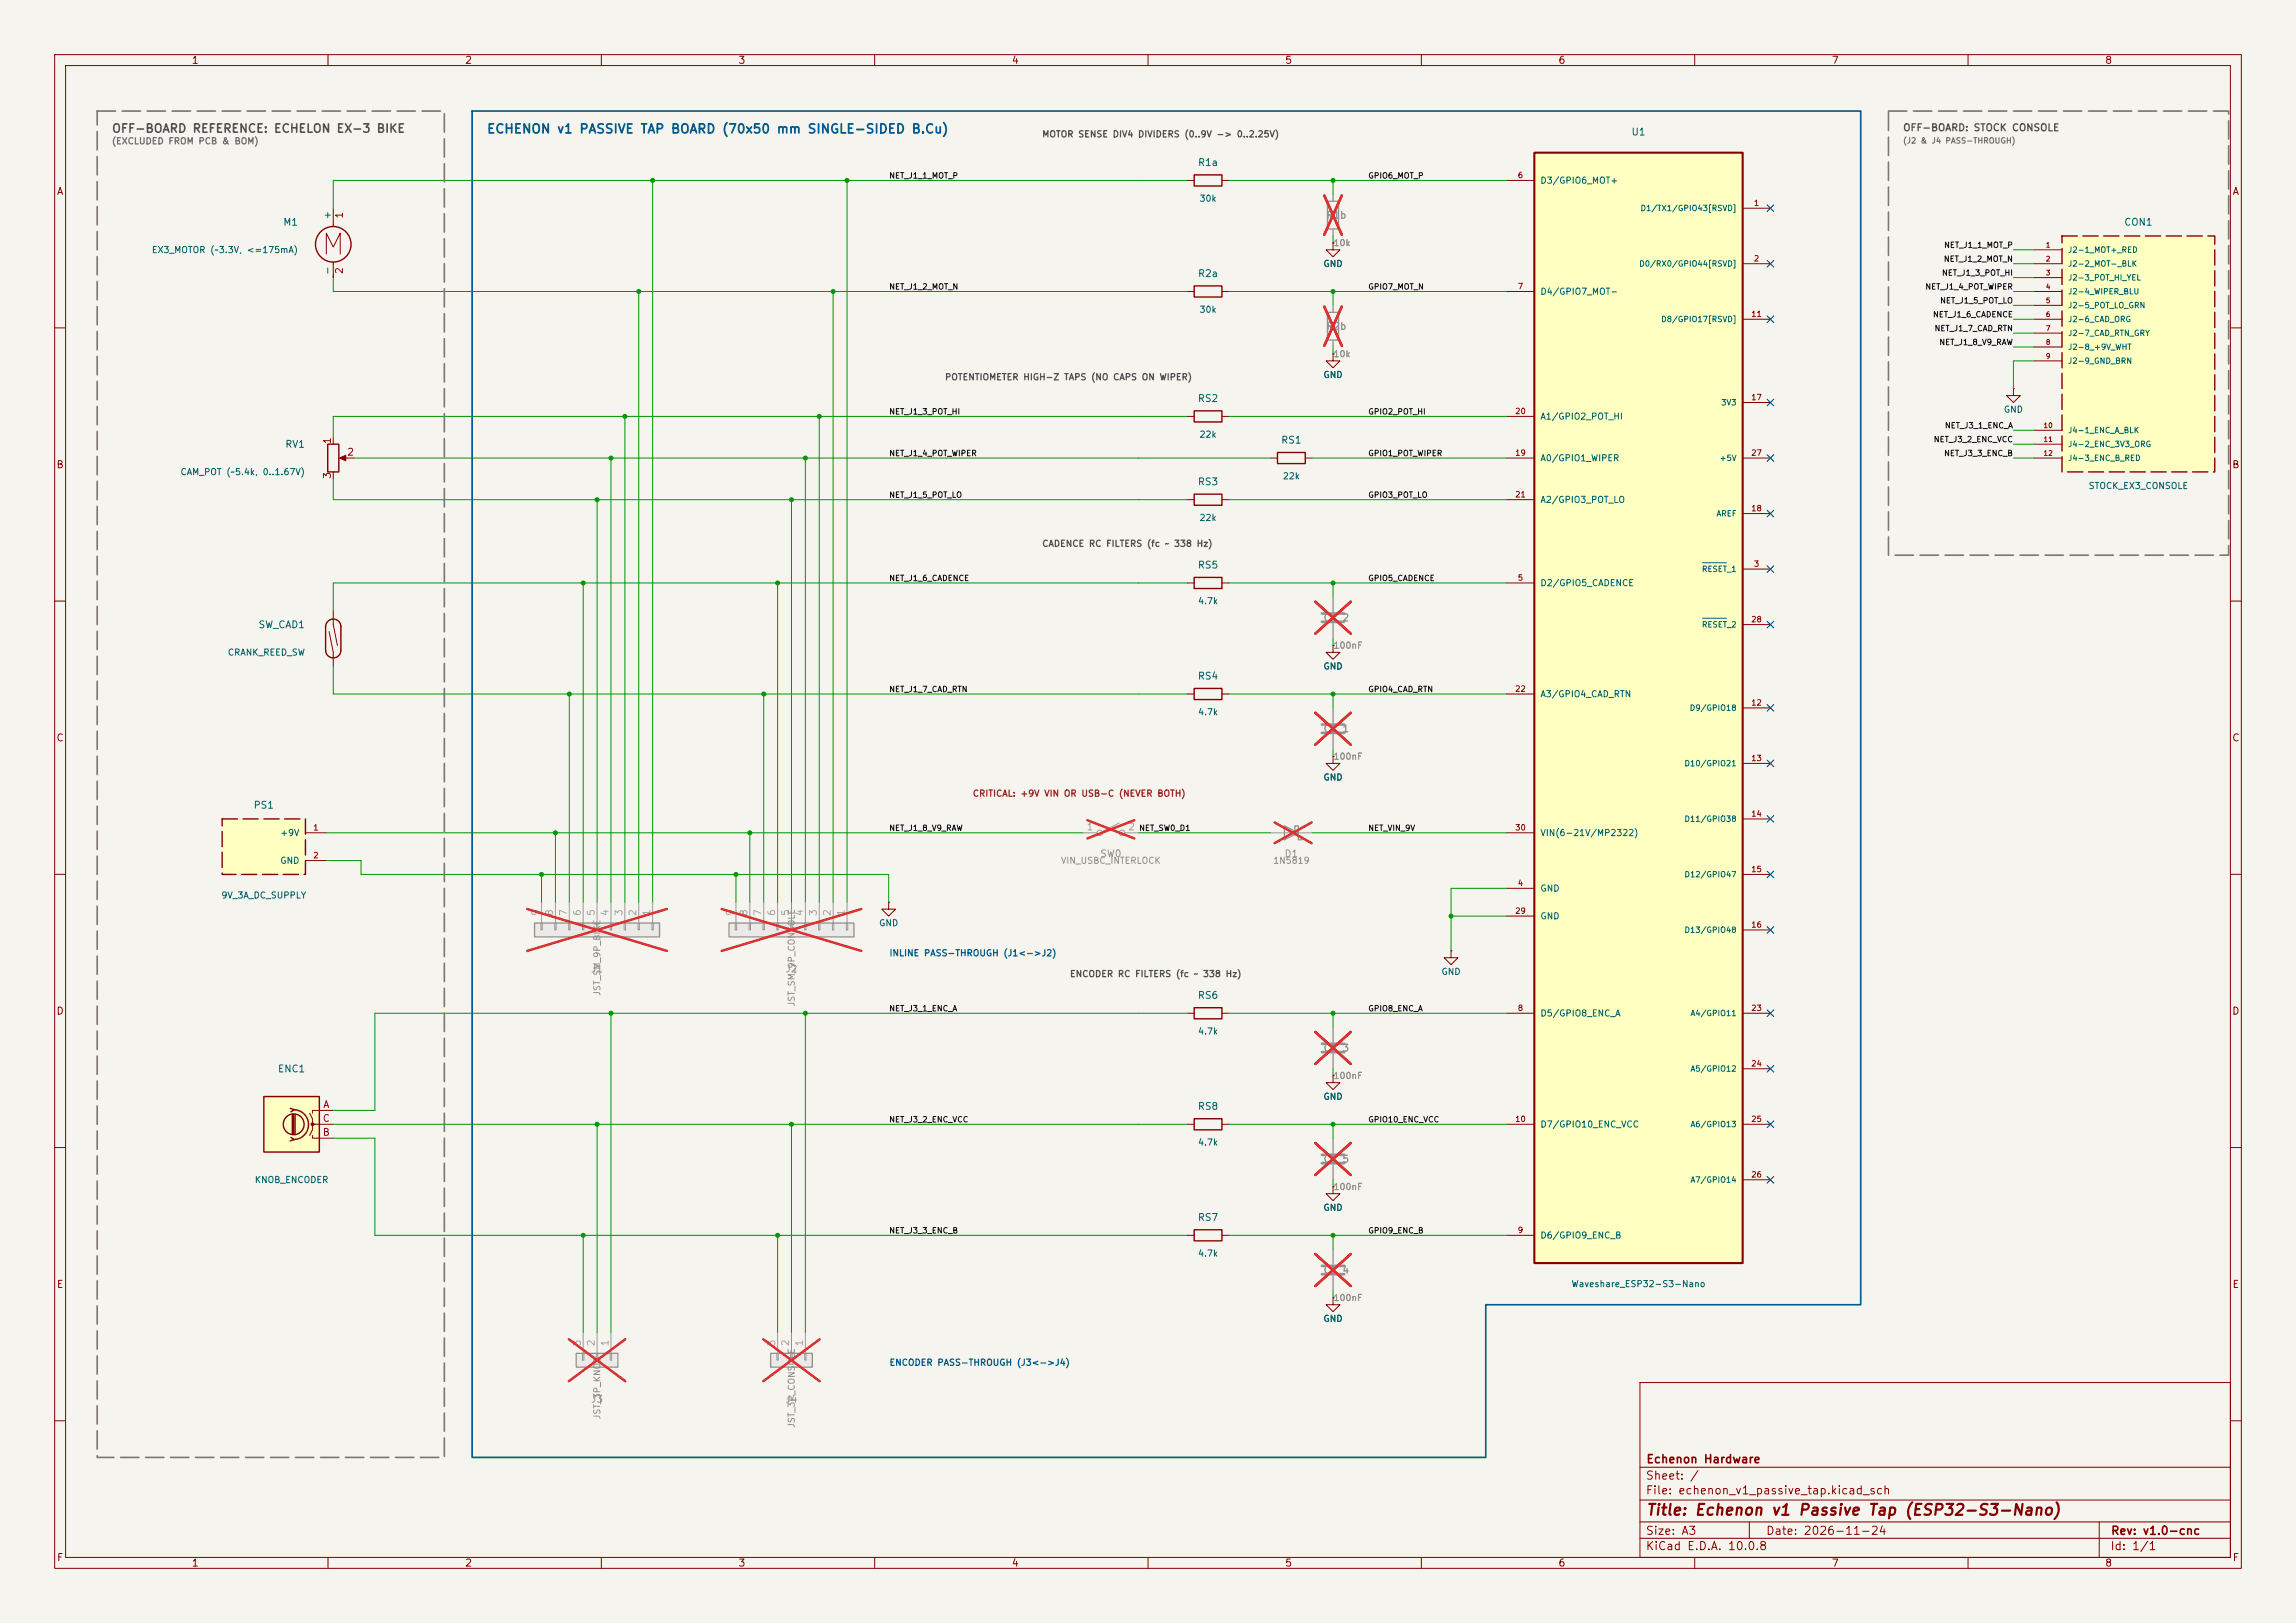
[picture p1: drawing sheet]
<svg xmlns="http://www.w3.org/2000/svg" width="420mm" height="297mm" viewBox="0 0 420 297" stroke-linecap="round" stroke-linejoin="round" font-family="sans-serif">
<defs><g id="words">
<text font-size="2" fill="#840000" x="301" y="277.8">Title: Echenon v1 Passive Tap (ESP32-S3-Nano)</text>
<text font-size="1.7" fill="#005a96" x="89" y="24.8">ECHENON v1 PASSIVE TAP BOARD (70x50 mm SINGLE-SIDED B.Cu)</text>
<text font-size="1.5" fill="#5a5a5a" x="20.4" y="24.7">OFF-BOARD REFERENCE: ECHELON EX-3 BIKE</text>
<g font-size="1.5" fill="#840000">
<text x="301" y="268.1">Echenon Hardware</text>
<text x="300.9" y="273.8">File: echenon_v1_passive_tap.kicad_sch</text>
<text x="300.9" y="271.1">Sheet: /</text>
<text x="300.9" y="281.2">Size: A3</text>
<text x="322.9" y="281.2">Date: 2026-11-24</text>
<text x="386" y="281.2">Rev: v1.0-cnc</text>
<text x="300.9" y="284">KiCad E.D.A. 10.0.8</text>
<text x="385.9" y="284">Id: 1/1</text>
</g>
<g font-size="1.3" fill="#840000">
<text x="35" y="12">1</text>
<text x="85" y="12">2</text>
<text x="135" y="12">3</text>
<text x="185" y="12">4</text>
<text x="235" y="12">5</text>
<text x="285" y="12">6</text>
<text x="335" y="12">7</text>
<text x="385" y="12">8</text>
<text x="10.3" y="36">A</text>
<text x="408.3" y="36">A</text>
<text x="10.2" y="86">B</text>
<text x="408.2" y="86">B</text>
<text x="10.2" y="136">C</text>
<text x="408.2" y="136">C</text>
<text x="10.2" y="186">D</text>
<text x="408.2" y="186">D</text>
<text x="10.3" y="236">E</text>
<text x="408.3" y="236">E</text>
<text x="10.3" y="286">F</text>
<text x="35" y="287">1</text>
<text x="85" y="287">2</text>
<text x="135" y="287">3</text>
<text x="185" y="287">4</text>
<text x="235" y="287">5</text>
<text x="285" y="287">6</text>
<text x="335" y="287">7</text>
<text x="385" y="287">8</text>
<text x="408.3" y="286">F</text>
</g>
<g font-size="1.3" fill="#006464">
<text x="298.3" y="25.1">U1</text>
<text x="219" y="30.7">R1a</text>
<text x="51.7" y="41.6">M1</text>
<text x="60.8" y="40.3" transform="rotate(-90 60.8 40.3)">+</text>
<text x="388.5" y="41.6">CON1</text>
<text x="60.8" y="50.4" transform="rotate(-90 60.8 50.4)">-</text>
<text x="219" y="51">R2a</text>
<text x="219" y="73.9">RS2</text>
<text x="52.1" y="82.2">RV1</text>
<text x="234.2" y="81.5">RS1</text>
<text x="219" y="89.1">RS3</text>
<text x="219" y="104.3">RS5</text>
<text x="47.2" y="115.3">SW_CAD1</text>
<text x="219" y="124.7">RS4</text>
<text x="46.3" y="148.3">PS1</text>
<text x="219" y="183.1">RS6</text>
<text x="50.7" y="196.5">ENC1</text>
<text x="219" y="203.4">RS8</text>
<text x="219" y="223.7">RS7</text>
</g>
<text font-size="1.3" fill="#5a5a5a" x="348" y="24.3">OFF-BOARD: STOCK CONSOLE</text>
<g font-size="1.3" fill="#a90000">
<text x="63" y="40.1" transform="rotate(-90 63 40.1)">1</text>
<text x="63" y="50.3" transform="rotate(-90 63 50.3)">2</text>
<text x="60.8" y="81.4" transform="rotate(-90 60.8 81.4)">1</text>
<text x="63.4" y="83.7">2</text>
<text x="60.8" y="87.7" transform="rotate(-90 60.8 87.7)">3</text>
<text x="59" y="203.1">A</text>
<text x="58.9" y="208.1">B</text>
<text x="58.9" y="205.6">C</text>
</g>
<g font-size="1.3" fill="#939391">
<text x="242.5" y="40.3">R1b</text>
<text x="242.5" y="60.7">R2b</text>
<text x="242" y="114">C1_2</text>
<text x="242" y="134.3">C1_1</text>
<text x="201.1" y="157.2">SW0</text>
<text x="234.9" y="157.2">D1</text>
<text x="108" y="178.3">J1</text>
<text x="143.6" y="178.3">J2</text>
<text x="242" y="192.7">C1_3</text>
<text x="242" y="213.1">C1_5</text>
<text x="242" y="233.4">C1_4</text>
<text x="108" y="257">J3</text>
<text x="143.6" y="257">J4</text>
</g>
<g font-size="1.3" fill="#a5a4a2">
<text x="198.7" y="152.3">1</text>
<text x="206.3" y="152.3">2</text>
<text x="98.9" y="167.7" transform="rotate(-90 98.9 167.7)">9</text>
<text x="101.5" y="167.7" transform="rotate(-90 101.5 167.7)">8</text>
<text x="104" y="167.7" transform="rotate(-90 104 167.7)">7</text>
<text x="106.5" y="167.7" transform="rotate(-90 106.5 167.7)">6</text>
<text x="109.1" y="167.7" transform="rotate(-90 109.1 167.7)">5</text>
<text x="111.6" y="167.7" transform="rotate(-90 111.6 167.7)">4</text>
<text x="114.2" y="167.7" transform="rotate(-90 114.2 167.7)">3</text>
<text x="116.7" y="167.7" transform="rotate(-90 116.7 167.7)">2</text>
<text x="119.2" y="167.7" transform="rotate(-90 119.2 167.7)">1</text>
<text x="134.5" y="167.7" transform="rotate(-90 134.5 167.7)">9</text>
<text x="137" y="167.7" transform="rotate(-90 137 167.7)">8</text>
<text x="139.6" y="167.7" transform="rotate(-90 139.6 167.7)">7</text>
<text x="142.1" y="167.7" transform="rotate(-90 142.1 167.7)">6</text>
<text x="144.6" y="167.7" transform="rotate(-90 144.6 167.7)">5</text>
<text x="147.2" y="167.7" transform="rotate(-90 147.2 167.7)">4</text>
<text x="149.7" y="167.7" transform="rotate(-90 149.7 167.7)">3</text>
<text x="152.3" y="167.7" transform="rotate(-90 152.3 167.7)">2</text>
<text x="154.8" y="167.7" transform="rotate(-90 154.8 167.7)">1</text>
<text x="106.5" y="246.5" transform="rotate(-90 106.5 246.5)">3</text>
<text x="109.1" y="246.5" transform="rotate(-90 109.1 246.5)">2</text>
<text x="111.6" y="246.5" transform="rotate(-90 111.6 246.5)">1</text>
<text x="142.1" y="246.5" transform="rotate(-90 142.1 246.5)">3</text>
<text x="144.6" y="246.5" transform="rotate(-90 144.6 246.5)">2</text>
<text x="147.2" y="246.5" transform="rotate(-90 147.2 246.5)">1</text>
</g>
<text font-size="1.1" fill="#6e6e6e" x="20.4" y="26.7">(EXCLUDED FROM PCB &amp; BOM)</text>
<g font-size="1.1" fill="#505050">
<text x="190.5" y="25.4">MOTOR SENSE DIV4 DIVIDERS (0..9V -&gt; 0..2.25V)</text>
<text x="172.8" y="69.9">POTENTIOMETER HIGH-Z TAPS (NO CAPS ON WIPER)</text>
<text x="190.5" y="100.3">CADENCE RC FILTERS (fc ~ 338 Hz)</text>
<text x="195.6" y="179.1">ENCODER RC FILTERS (fc ~ 338 Hz)</text>
</g>
<g font-size="1.1" fill="#006464">
<text x="281.7" y="33.9">D3/GPIO6_MOT+</text>
<text x="219.3" y="37.2">30k</text>
<text x="27.7" y="46.6">EX3_MOTOR (~3.3V, &lt;=175mA)</text>
<text x="242" y="49.1">GND</text>
<text x="219.3" y="57.5">30k</text>
<text x="281.7" y="54.2">D4/GPIO7_MOT-</text>
<text x="242" y="69.4">GND</text>
<text x="281.7" y="77.1">A1/GPIO2_POT_HI</text>
<text x="366.4" y="75.8">GND</text>
<text x="219.3" y="80.4">22k</text>
<text x="32.9" y="87.2">CAM_POT (~5.4k, 0..1.67V)</text>
<text x="234.6" y="88">22k</text>
<text x="281.7" y="84.7">A0/GPIO1_WIPER</text>
<text x="382" y="89.8">STOCK_EX3_CONSOLE</text>
<text x="219.3" y="95.6">22k</text>
<text x="281.7" y="92.3">A2/GPIO3_POT_LO</text>
<text x="281.7" y="107.5">D2/GPIO5_CADENCE</text>
<text x="219" y="110.8">4.7k</text>
<text x="41.6" y="120.2">CRANK_REED_SW</text>
<text x="242" y="122.8">GND</text>
<text x="219" y="131.2">4.7k</text>
<text x="281.7" y="127.9">A3/GPIO4_CAD_RTN</text>
<text x="242" y="143.1">GND</text>
<text x="51.2" y="153.3">+9V</text>
<text x="281.7" y="153.3">VIN(6-21V/MP2322)</text>
<text x="51.2" y="158.3">GND</text>
<text x="40.4" y="164.7">9V_3A_DC_SUPPLY</text>
<text x="281.7" y="163.4">GND</text>
<text x="160.7" y="169.8">GND</text>
<text x="281.7" y="168.5">GND</text>
<text x="263.6" y="178.7">GND</text>
<text x="219" y="189.6">4.7k</text>
<text x="281.7" y="186.3">D5/GPIO8_ENC_A</text>
<text x="242" y="201.5">GND</text>
<text x="219" y="209.9">4.7k</text>
<text x="281.7" y="206.6">D7/GPIO10_ENC_VCC</text>
<text x="46.5" y="216.8">KNOB_ENCODER</text>
<text x="242" y="221.8">GND</text>
<text x="281.7" y="226.9">D6/GPIO9_ENC_B</text>
<text x="219" y="230.2">4.7k</text>
<text x="287.4" y="235.8">Waveshare_ESP32-S3-Nano</text>
<text x="242" y="242.2">GND</text>
</g>
<g font-size="1.1" fill="#939391">
<text x="243.8" y="45.3">10k</text>
<text x="243.8" y="65.6">10k</text>
<text x="243.8" y="119">100nF</text>
<text x="243.8" y="139.3">100nF</text>
<text x="194" y="158.3">VIN_USBC_INTERLOCK</text>
<text x="232.8" y="158.3">1N5819</text>
<text x="110.1" y="182.3" transform="rotate(-90 110.1 182.3)">JST_SM_9P_BIKE</text>
<text x="145.6" y="184.3" transform="rotate(-90 145.6 184.3)">JST_SM_9P_CONSOLE</text>
<text x="243.8" y="197.7">100nF</text>
<text x="243.8" y="218">100nF</text>
<text x="243.8" y="238.4">100nF</text>
<text x="110.1" y="259.9" transform="rotate(-90 110.1 259.9)">JST_3P_KNOB</text>
<text x="145.6" y="261.4" transform="rotate(-90 145.6 261.4)">JST_3P_CONSOLE</text>
</g>
<text font-size="1.1" fill="#b41e1e" x="177.8" y="146.1">CRITICAL: +9V VIN OR USB-C (NEVER BOTH)</text>
<g font-size="1.1" fill="#005a96">
<text x="162.6" y="175.3">INLINE PASS-THROUGH (J1&lt;-&gt;J2)</text>
<text x="162.6" y="250.2">ENCODER PASS-THROUGH (J3&lt;-&gt;J4)</text>
</g>
<text font-size="1" fill="#6e6e6e" x="348" y="26.5">(J2 &amp; J4 PASS-THROUGH)</text>
<g font-size="1" fill="#0f0f0f">
<text x="162.6" y="32.9">NET_J1_1_MOT_P</text>
<text x="250.2" y="32.9">GPIO6_MOT_P</text>
<text x="355.5" y="45.6">NET_J1_1_MOT_P</text>
<text x="162.6" y="53.2">NET_J1_2_MOT_N</text>
<text x="250.2" y="53.2">GPIO7_MOT_N</text>
<text x="352.1" y="53.2">NET_J1_4_POT_WIPER</text>
<text x="355.1" y="50.7">NET_J1_3_POT_HI</text>
<text x="355.5" y="48.2">NET_J1_2_MOT_N</text>
<text x="353.5" y="58.3">NET_J1_6_CADENCE</text>
<text x="354.8" y="55.8">NET_J1_5_POT_LO</text>
<text x="353.8" y="60.9">NET_J1_7_CAD_RTN</text>
<text x="354.6" y="63.4">NET_J1_8_V9_RAW</text>
<text x="162.6" y="76.1">NET_J1_3_POT_HI</text>
<text x="250.2" y="76.1">GPIO2_POT_HI</text>
<text x="162.6" y="83.7">NET_J1_4_POT_WIPER</text>
<text x="250.2" y="83.7">GPIO1_POT_WIPER</text>
<text x="353.6" y="81.2">NET_J3_2_ENC_VCC</text>
<text x="355.5" y="83.7">NET_J3_3_ENC_B</text>
<text x="355.7" y="78.6">NET_J3_1_ENC_A</text>
<text x="162.6" y="91.3">NET_J1_5_POT_LO</text>
<text x="250.2" y="91.3">GPIO3_POT_LO</text>
<text x="162.6" y="106.6">NET_J1_6_CADENCE</text>
<text x="250.2" y="106.6">GPIO5_CADENCE</text>
<text x="162.6" y="126.9">NET_J1_7_CAD_RTN</text>
<text x="250.2" y="126.9">GPIO4_CAD_RTN</text>
<text x="162.6" y="152.3">NET_J1_8_V9_RAW</text>
<text x="208.3" y="152.3">NET_SW0_D1</text>
<text x="250.2" y="152.3">NET_VIN_9V</text>
<text x="162.6" y="185.3">NET_J3_1_ENC_A</text>
<text x="250.2" y="185.3">GPIO8_ENC_A</text>
<text x="162.6" y="205.6">NET_J3_2_ENC_VCC</text>
<text x="250.2" y="205.6">GPIO10_ENC_VCC</text>
<text x="162.6" y="226">NET_J3_3_ENC_B</text>
<text x="250.2" y="226">GPIO9_ENC_B</text>
</g>
<g font-size="1" fill="#a90000">
<text x="277.5" y="32.8">6</text>
<text x="320.7" y="37.9">1</text>
<text x="277.5" y="53.2">7</text>
<text x="320.7" y="48.1">2</text>
<text x="320.2" y="58.2">11</text>
<text x="277.1" y="76">20</text>
<text x="320.2" y="73.5">17</text>
<text x="277.1" y="83.6">19</text>
<text x="320.2" y="83.6">27</text>
<text x="277.1" y="91.3">21</text>
<text x="320.2" y="93.8">18</text>
<text x="277.5" y="106.5">5</text>
<text x="320.7" y="104">3</text>
<text x="320.2" y="114.1">28</text>
<text x="277.1" y="126.8">22</text>
<text x="320.2" y="129.4">12</text>
<text x="320.2" y="139.5">13</text>
<text x="320.2" y="149.7">14</text>
<text x="57.2" y="152.2">1</text>
<text x="277.1" y="152.2">30</text>
<text x="57.2" y="157.3">2</text>
<text x="320.2" y="159.8">15</text>
<text x="277.1" y="167.5">29</text>
<text x="277.5" y="162.4">4</text>
<text x="320.2" y="170">16</text>
<text x="277.5" y="185.2">8</text>
<text x="320.2" y="185.2">23</text>
<text x="320.2" y="195.4">24</text>
<text x="277.1" y="205.6">10</text>
<text x="320.2" y="205.6">25</text>
<text x="320.2" y="215.7">26</text>
<text x="277.5" y="225.9">9</text>
</g>
<g font-size="1" fill="#006464">
<text x="300" y="38.9">D1/TX1/GPIO43[RSVD]</text>
<text x="378.2" y="46.5">J2-1_MOT+_RED</text>
<text x="299.7" y="49">D0/RX0/GPIO44[RSVD]</text>
<text x="378.2" y="49">J2-2_MOT-_BLK</text>
<text x="378.2" y="51.6">J2-3_POT_HI_YEL</text>
<text x="303.8" y="59.2">D8/GPIO17[RSVD]</text>
<text x="378.2" y="54.1">J2-4_WIPER_BLU</text>
<text x="378.2" y="56.6">J2-5_POT_LO_GRN</text>
<text x="378.2" y="59.2">J2-6_CAD_ORG</text>
<text x="378.2" y="61.7">J2-7_CAD_RTN_GRY</text>
<text x="378.2" y="64.3">J2-8_+9V_WHT</text>
<text x="378.2" y="66.8">J2-9_GND_BRN</text>
<text x="314.7" y="74.4">3V3</text>
<text x="378.2" y="79.5">J4-1_ENC_A_BLK</text>
<text x="378.2" y="82">J4-2_ENC_3V3_ORG</text>
<text x="314.5" y="84.6">+5V</text>
<text x="378.2" y="84.6">J4-3_ENC_B_RED</text>
<text x="313.9" y="94.7">AREF</text>
<text x="311.2" y="104.9">RESET_1</text>
<text x="311.2" y="115.1">RESET_2</text>
<text x="309" y="130.3">D9/GPIO18</text>
<text x="308" y="140.5">D10/GPIO21</text>
<text x="308" y="150.6">D11/GPIO38</text>
<text x="308" y="160.8">D12/GPIO47</text>
<text x="308" y="170.9">D13/GPIO48</text>
<text x="309.1" y="186.2">A4/GPIO11</text>
<text x="309.1" y="196.3">A5/GPIO12</text>
<text x="309.1" y="206.5">A6/GPIO13</text>
<text x="309.1" y="216.7">A7/GPIO14</text>
</g>
<g font-size=".9" fill="#a90000">
<text x="374.1" y="45.5">1</text>
<text x="374.1" y="48.1">2</text>
<text x="374.1" y="50.6">3</text>
<text x="374.1" y="53.1">4</text>
<text x="374.1" y="55.7">5</text>
<text x="374.1" y="58.2">6</text>
<text x="374.1" y="60.8">7</text>
<text x="374.1" y="63.3">8</text>
<text x="374.1" y="65.8">9</text>
<text x="373.7" y="78.5">10</text>
<text x="373.7" y="81.1">11</text>
<text x="373.7" y="83.6">12</text>
</g>
</g></defs>
<path d="M0 0h420v297h-420z" fill="#f5f4ef" stroke="#f5f4ef" stroke-width=".18"/>
<g fill="none" stroke="#840000" stroke-width=".18">
<path d="M10 10h400v277h-400zM12 12h396v273h-396zM60 10v2M110 10v2M160 10v2M210 10v2M260 10v2M310 10v2M360 10v2M10 60h2M368.3 71.1v1.3h1.3l-1.3 1.3-1.3-1.3h1.3M368.3 71.1h.1"/>
<path d="M408 60h2M10 110h2M408 110h2M10 160h2M408 160h2M217.2 185.4h1.2M223.5 185.4h1.3M10 210h2M408 210h2M300 253h108v32h-108zM10 260h2M300 278.5h108"/>
<path d="M300 274.5h108M300 268.5h108M320 278.5v3M384 278.5v6.5M408 260h2M60 285v2M110 285v2M160 285v2M210 285v2M260 285v2M300 281.5h108M310 285v2"/>
<path d="M360 285v2"/>
</g>
<path d="M218.4 184.4h5.1v2h-5.1z" fill="none" stroke="#840000" stroke-width=".25"/>
<path d="M241.8 233.2h4.1M241.8 231.6h4.1" fill="none" stroke="#9c9b98" stroke-width=".51"/>
<path d="M243.8 228.6v2.8M243.8 233.4v2.8" fill="none" stroke="#9c9b98" stroke-width=".18"/>
<path d="M240.6 229.5l6.5 5.8M247.1 229.5l-6.5 5.8" fill="none" stroke="#e12e31" stroke-width=".46"/>
<path d="M280.7 27.9h38.1v203.2h-38.1z" fill="#ffffc2"/>
<path d="M280.7 27.9h38.1v203.2h-38.1z" fill="none" stroke="#840000" stroke-width=".38"/>
<g fill="none" stroke="#840000" stroke-width=".18">
<path d="M275.6 33h5.1M318.8 38.1h5M275.6 53.3h5.1M318.8 48.3h5M318.8 58.4h5M275.6 76.2h5.1M318.8 73.7h5M275.6 83.8h5.1M275.6 91.4h5.1M318.8 94h5M318.8 83.8h5M275.6 106.7h5.1"/>
<path d="M318.8 104.1h5M318.8 114.3h5M275.6 127h5.1M318.8 129.5h5M318.8 139.7h5M275.6 152.4h5.1M318.8 149.9h5M275.6 162.6h5.1M275.6 167.6h5.1M318.8 160h5M318.8 170.2h5M275.6 185.4h5.1"/>
<path d="M318.8 185.4h5M318.8 195.6h5M275.6 205.7h5.1M318.8 205.7h5M318.8 215.9h5M275.6 226.1h5.1"/>
</g>
<path d="M311.4 103h4.4M311.4 113.1h4.4" fill="none" stroke="#006464" stroke-width=".18"/>
<path d="M133.3 168.9h22.9v2.6h-22.9z" fill="#ebeae8"/>
<path d="M133.3 168.9h22.9v2.6h-22.9z" fill="none" stroke="#9c9b98" stroke-width=".25"/>
<g fill="none" stroke="#9c9b98" stroke-width=".18">
<path d="M134.5 168.9h.2v1.3h-.2zM134.6 165.1v3.8M137 168.9h.3v1.3h-.3zM137.2 165.1v3.8M139.6 168.9h.2v1.3h-.2zM139.7 165.1v3.8M142.1 168.9h.3v1.3h-.3zM142.2 165.1v3.8M144.7 168.9h.2v1.3h-.2zM144.8 165.1v3.8M147.2 168.9h.2v1.3h-.2zM147.3 165.1v3.8"/>
<path d="M149.7 168.9h.3v1.3h-.3zM149.9 165.1v3.8M152.3 168.9h.2v1.3h-.2zM152.4 165.1v3.8M154.8 168.9h.3v1.3h-.3zM154.9 165.1v3.8"/>
</g>
<path d="M132 166.3l25.6 7.7M157.6 166.3l-25.6 7.7" fill="none" stroke="#e12e31" stroke-width=".46"/>
<path d="M162.6 165.1v1.3h1.2l-1.2 1.2-1.3-1.2h1.3M162.6 165.1h.1" fill="none" stroke="#840000" stroke-width=".18"/>
<path d="M105.4 247.6h7.6v2.6h-7.6z" fill="#ebeae8"/>
<path d="M105.4 247.6h7.6v2.6h-7.6z" fill="none" stroke="#9c9b98" stroke-width=".25"/>
<path d="M106.6 247.6h.2v1.3h-.2zM106.7 243.8v3.8M109.1 247.6h.2v1.3h-.2zM109.2 243.8v3.8M111.6 247.6h.3v1.3h-.3zM111.8 243.8v3.8" fill="none" stroke="#9c9b98" stroke-width=".18"/>
<path d="M104.1 245.1l10.3 7.7M114.4 245.1l-10.3 7.7" fill="none" stroke="#e12e31" stroke-width=".46"/>
<path d="M141 247.6h7.6v2.6h-7.6z" fill="#ebeae8"/>
<path d="M141 247.6h7.6v2.6h-7.6z" fill="none" stroke="#9c9b98" stroke-width=".25"/>
<path d="M142.1 247.6h.3v1.3h-.3zM142.2 243.8v3.8M144.7 247.6h.2v1.3h-.2zM144.8 243.8v3.8M147.2 247.6h.2v1.3h-.2zM147.3 243.8v3.8" fill="none" stroke="#9c9b98" stroke-width=".18"/>
<path d="M139.6 245.1l10.3 7.7M149.9 245.1l-10.3 7.7" fill="none" stroke="#e12e31" stroke-width=".46"/>
<path d="M97.8 168.9h22.8v2.6h-22.8z" fill="#ebeae8"/>
<path d="M97.8 168.9h22.8v2.6h-22.8z" fill="none" stroke="#9c9b98" stroke-width=".25"/>
<g fill="none" stroke="#9c9b98" stroke-width=".18">
<path d="M98.9 168.9h.3v1.3h-.3zM99.1 165.1v3.8M101.5 168.9h.2v1.3h-.2zM101.6 165.1v3.8M104 168.9h.3v1.3h-.3zM104.1 165.1v3.8M106.6 168.9h.2v1.3h-.2zM106.7 165.1v3.8M109.1 168.9h.2v1.3h-.2zM109.2 165.1v3.8M111.6 168.9h.3v1.3h-.3zM111.8 165.1v3.8"/>
<path d="M114.2 168.9h.2v1.3h-.2zM114.3 165.1v3.8M116.7 168.9h.3v1.3h-.3zM116.8 165.1v3.8M119.3 168.9h.2v1.3h-.2zM119.4 165.1v3.8"/>
</g>
<path d="M96.4 166.3l25.6 7.7M122 166.3l-25.6 7.7" fill="none" stroke="#e12e31" stroke-width=".46"/>
<path d="M40.6 149.9h15.3v10.1h-15.3z" fill="#ffffc2"/>
<path d="M40.6 149.9h15.3v10.1h-15.3z" fill="none" stroke="#840000" stroke-width=".25" stroke-dasharray="2.8 1"/>
<path d="M61 38.1v3.4M59.7 46.5v-3.8l1.3 2.5 1.2-2.5v3.8M61 48v2.8M61 80v1.3M61 86.4v1.2M62.5 83.8h2.3M60.2 115.6l.8 3.8v2.5M61 111.8v2.5l.7 3.8M55.9 152.4h3.8M55.9 157.5h3.8" fill="none" stroke="#840000" stroke-width=".18"/>
<g fill="none" stroke="#840000" stroke-width=".25">
<path d="M59.9 81.3h2.1v5.1h-2.1zM62.4 114.6v4.4a1.4 1.4 0 0 1-1.4 1.4 1.4 1.4 0 0 1-1.4-1.4v-4.3a1.4 1.4 0 0 1 1.4-1.4 1.4 1.4 0 0 1 1.4 1.4"/>
<circle cx="61" cy="44.7" r="3.3"/>
</g>
<path d="M62.1 83.8l1.1-.5v1z" fill="#840000" stroke="#840000" stroke-width=".18"/>
<path d="M48.3 200.7h10.1v10.1h-10.1z" fill="#ffffc2"/>
<g fill="none" stroke="#840000" stroke-width=".25">
<path d="M218.4 32h5.1v2h-5.1zM218.4 52.3h5.1v2.1h-5.1zM218.4 75.2h5.1v2h-5.1zM218.4 90.4h5.1v2.1h-5.1zM233.7 82.8h5.1v2h-5.1zM218.4 126h5.1v2h-5.1zM48.3 200.7h10.1v10.1h-10.1zM53.1 202.8l.7 .3-.6 .4M53.2 208.2l.6 .3-.7 .3M53.5 204v3.5M53.7 203.1a2.73 2.73 0 0 1 2.7 2.7 2.73 2.73 0 0 1-2.7 2.7M53.7 204v3.5"/>
<path d="M54 204v3.5M218.4 225h5.1v2.1h-5.1z"/>
<circle cx="53.7" cy="205.7" r="1.9"/>
</g>
<g fill="none" stroke="#840000" stroke-width=".18">
<path d="M217.2 33h1.2M223.5 33h1.3M217.2 53.3h1.2M223.5 53.3h1.3M243.8 44.5v1.2h1.3l-1.3 1.3-1.2-1.3h1.2M243.8 44.5h.1M217.2 76.2h1.2M223.5 76.2h1.3M243.8 64.8v1.2h1.3l-1.3 1.3-1.2-1.3h1.2M243.8 64.8h.1M217.2 91.4h1.2M223.5 91.4h1.3"/>
<path d="M232.4 83.8h1.3M238.8 83.8h1.2M217.2 127h1.2M223.5 127h1.3M243.8 138.4v1.3h1.3l-1.3 1.3-1.2-1.3h1.2M243.8 138.4h.1M265.4 174v1.3h1.3l-1.3 1.2-1.2-1.2h1.2M265.4 174h.1M243.8 196.9v1.2h1.3l-1.3 1.3-1.2-1.3h1.2M243.8 196.9h.1M56.6 203.7l.5 1v1h.6M57.1 207.8v.5h3.9"/>
<path d="M61 203.2h-3.9v.5M61 205.7h-3.9v1.1l-.5 1M243.8 217.2v1.2h1.3l-1.3 1.3-1.2-1.3h1.2M243.8 217.2h.1M217.2 226.1h1.2M223.5 226.1h1.3"/>
</g>
<circle cx="57.1" cy="205.7" r=".25" fill="#840000" stroke="#840000" stroke-width=".18"/>
<path d="M242.8 36.8h2.1v5.1h-2.1zM242.8 57.2h2.1v5h-2.1zM234.9 151.1l2.6 1.3-2.6 1.3zM236.9 151.8v-.7h.6v2.6h.6v-.7" fill="none" stroke="#9c9b98" stroke-width=".25"/>
<g fill="none" stroke="#9c9b98" stroke-width=".18">
<path d="M243.8 35.6v1.2M243.8 41.9v1.3M243.8 55.9v1.3M243.8 62.2v1.3M243.8 129.5v2.8M243.8 134.4v2.8M198.1 152.4h2.6M204.7 150.6l-3 1.5M205.7 152.4h2.6M232.4 152.4h7.6M243.8 188v2.8M243.8 192.8v2.8"/>
<path d="M243.8 208.3v2.8M243.8 213.1v2.8"/>
<circle cx="201.2" cy="152.4" r=".51"/>
<circle cx="205.2" cy="152.4" r=".51"/>
</g>
<g fill="none" stroke="#e12e31" stroke-width=".46">
<path d="M242.2 35.8l3.2 7.2M245.4 35.8l-3.2 7.2M242.2 56.1l3.2 7.2M245.4 56.1l-3.2 7.2M240.6 130.4l6.5 5.9M247.1 130.4l-6.5 5.9M198.9 150.1l8.6 3.3M207.5 150.1l-8.6 3.3M233.1 150.5l6.8 3.8M239.9 150.5l-6.8 3.8M240.6 188.8l6.5 5.9M247.1 188.8l-6.5 5.9"/>
<path d="M240.6 209.2l6.5 5.8M247.1 209.2l-6.5 5.8"/>
</g>
<path d="M241.8 134.1h4.1M241.8 132.6h4.1M241.8 192.5h4.1M241.8 191h4.1M241.8 212.9h4.1M241.8 211.3h4.1" fill="none" stroke="#9c9b98" stroke-width=".51"/>
<path d="M377.2 43.2h27.9v43.2h-27.9z" fill="#ffffc2"/>
<path d="M377.2 43.2h27.9v43.2h-27.9z" fill="none" stroke="#840000" stroke-width=".25" stroke-dasharray="2.8 1"/>
<g fill="none" stroke="#840000" stroke-width=".18">
<path d="M243.8 44.5h.1M372.1 45.7h5.1M372.1 48.3h5.1M372.1 50.8h5.1M372.1 53.3h5.1M372.1 55.9h5.1M372.1 58.4h5.1M243.8 64.8h.1M372.1 61h5.1M372.1 63.5h5.1M372.1 66h5.1M372.1 78.7h5.1"/>
<path d="M372.1 81.3h5.1M372.1 83.8h5.1M217.2 106.7h1.2M223.5 106.7h1.3M243.8 118.1v1.3h1.3l-1.3 1.3-1.2-1.3h1.2M243.8 118.1h.1M243.8 138.4h.1M243.8 196.9h.1M217.2 205.7h1.2M223.5 205.7h1.3M243.8 217.2h.1M243.8 237.5v1.3h1.3l-1.3 1.2-1.2-1.2h1.2"/>
<path d="M243.8 237.5h.1"/>
</g>
<path d="M218.4 105.7h5.1v2h-5.1zM218.4 204.7h5.1v2.1h-5.1z" fill="none" stroke="#840000" stroke-width=".25"/>
<path d="M241.8 112.3h4.1M241.8 113.8h4.1" fill="none" stroke="#9c9b98" stroke-width=".51"/>
<g fill="none" stroke="#9c9b98" stroke-width=".18">
<path d="M243.8 35.6v1.2M243.8 41.9v1.3M243.8 55.9v1.3M243.8 62.2v1.3M243.8 109.2v2.8M243.8 114v2.8M243.8 129.5v2.8M243.8 134.4v2.8M243.8 188v2.8M243.8 192.8v2.8M243.8 208.3v2.8M243.8 213.1v2.8"/>
<path d="M243.8 228.6v2.8M243.8 233.4v2.8"/>
</g>
<g fill="none" stroke="#e12e31" stroke-width=".46">
<path d="M242.2 35.8l3.2 7.2M245.4 35.8l-3.2 7.2M242.2 56.1l3.2 7.2M245.4 56.1l-3.2 7.2M240.6 110.1l6.5 5.9M247.1 110.1l-6.5 5.9M240.6 130.4l6.5 5.9M247.1 130.4l-6.5 5.9M240.6 188.8l6.5 5.9M247.1 188.8l-6.5 5.9M240.6 209.2l6.5 5.8M247.1 209.2l-6.5 5.8"/>
<path d="M240.6 229.5l6.5 5.8M247.1 229.5l-6.5 5.8"/>
</g>
<g fill="none" stroke="#009600" stroke-width=".18">
<path d="M119.4 33v132.1M154.9 33v132.1M217.2 33h-156.2v5.1M224.8 33h50.8M243.8 33v2.6M61 50.8v2.5h156.2M116.8 53.3v111.8M152.4 53.3v111.8M224.8 53.3h50.8M243.8 43.2v1.3M243.8 53.3v2.6M368.3 53.3h3.8"/>
<path d="M368.3 45.7h3.8M368.3 48.3h3.8M368.3 58.4h3.8M368.3 50.8h3.8M368.3 55.9h3.8M114.3 76.2v88.9M149.9 76.2v88.9M217.2 76.2h-156.2v3.8M224.8 76.2h50.8M243.8 63.5v1.3M368.3 78.7h3.8M368.3 61h3.8"/>
<path d="M368.3 63.5h3.8M372.1 66h-3.8v5.1M61 87.6v3.8h156.2M64.8 83.8h167.6M109.2 91.4v73.7M111.8 83.8v81.3M144.8 91.4v73.7M147.3 83.8v81.3M224.8 91.4h50.8M240 83.8h35.6M368.3 83.8h3.8M368.3 81.3h3.8"/>
<path d="M106.7 106.7v58.4M142.2 106.7v58.4M217.2 106.7h-156.2v5.1M224.8 106.7h50.8M243.8 106.7v2.5M243.8 116.8v1.3M61 121.9v5.1h156.2M104.1 127v38.1M139.7 127v38.1M224.8 127h50.8M243.8 127v2.5M243.8 137.2v1.2"/>
<path d="M59.7 152.4h138.4M59.7 157.5h6.3v2.5h96.6v5.1M101.6 152.4v12.7M137.2 152.4v12.7M208.3 152.4h24.1M240 152.4h35.6M99.1 160v5.1M134.6 160v5.1M265.4 167.6h10.2M275.6 162.6h-10.2v11.4M111.8 185.4v58.4M147.3 185.4v58.4"/>
<path d="M217.2 185.4h-148.6v17.8h-7.6M224.8 185.4h50.8M243.8 185.4v2.6M243.8 195.6v1.3M61 205.7h156.2M61 208.3h7.6v17.8h148.6M109.2 205.7v38.1M144.8 205.7v38.1M224.8 205.7h50.8M243.8 205.7v2.6M243.8 215.9v1.3M106.7 226.1v17.7"/>
<path d="M142.2 226.1v17.7M224.8 226.1h50.8M243.8 226.1v2.5M243.8 236.2v1.3"/>
</g>
<g fill="none" stroke="#000084" stroke-width=".18">
<path d="M323.2 37.5l1.3 1.2M324.5 37.5l-1.3 1.2M323.2 57.8l1.3 1.2M323.2 47.7l1.3 1.2M324.5 57.8l-1.3 1.2M324.5 47.7l-1.3 1.2M323.2 73.1l1.3 1.2M324.5 73.1l-1.3 1.2M323.2 83.2l1.3 1.2M323.2 93.4l1.3 1.2M324.5 83.2l-1.3 1.2M324.5 93.4l-1.3 1.2"/>
<path d="M323.2 113.7l1.3 1.2M323.2 103.5l1.3 1.2M324.5 113.7l-1.3 1.2M324.5 103.5l-1.3 1.2M323.2 128.9l1.3 1.2M323.2 139.1l1.3 1.2M324.5 128.9l-1.3 1.2M324.5 139.1l-1.3 1.2M323.2 149.3l1.3 1.2M323.2 159.4l1.3 1.2M324.5 149.3l-1.3 1.2M324.5 159.4l-1.3 1.2"/>
<path d="M323.2 169.6l1.3 1.2M324.5 169.6l-1.3 1.2M323.2 195l1.3 1.2M323.2 184.8l1.3 1.2M324.5 195l-1.3 1.2M324.5 184.8l-1.3 1.2M323.2 215.3l1.3 1.2M323.2 205.1l1.3 1.2M324.5 215.3l-1.3 1.2M324.5 205.1l-1.3 1.2"/>
</g>
<path d="M17.8 20.3h63.5v246.4h-63.5zM345.4 20.3h62.3v81.3h-62.3z" fill="none" stroke="#787878" stroke-width=".3" stroke-dasharray="3.4 1.2"/>
<path d="M86.4 20.3h254v218.5h-68.6v27.9h-185.4z" fill="none" stroke="#005a96" stroke-width=".3"/>
<g fill="#009600">
<circle cx="243.8" cy="33" r=".46"/>
<circle cx="243.8" cy="106.7" r=".46"/>
<circle cx="243.8" cy="127" r=".46"/>
<circle cx="243.8" cy="53.3" r=".46"/>
<circle cx="243.8" cy="205.7" r=".46"/>
<circle cx="243.8" cy="226.1" r=".46"/>
<circle cx="265.4" cy="167.6" r=".46"/>
<circle cx="243.8" cy="185.4" r=".46"/>
<circle cx="114.3" cy="76.2" r=".46"/>
<circle cx="149.9" cy="76.2" r=".46"/>
<circle cx="147.3" cy="83.8" r=".46"/>
<circle cx="119.4" cy="33" r=".46"/>
<circle cx="154.9" cy="33" r=".46"/>
<circle cx="116.8" cy="53.3" r=".46"/>
<circle cx="152.4" cy="53.3" r=".46"/>
<circle cx="106.7" cy="106.7" r=".46"/>
<circle cx="139.7" cy="127" r=".46"/>
<circle cx="111.8" cy="83.8" r=".46"/>
<circle cx="109.2" cy="91.4" r=".46"/>
<circle cx="144.8" cy="91.4" r=".46"/>
<circle cx="142.2" cy="106.7" r=".46"/>
<circle cx="104.1" cy="127" r=".46"/>
<circle cx="101.6" cy="152.4" r=".46"/>
<circle cx="99.1" cy="160" r=".46"/>
<circle cx="142.2" cy="226.1" r=".46"/>
<circle cx="106.7" cy="226.1" r=".46"/>
<circle cx="137.2" cy="152.4" r=".46"/>
<circle cx="134.6" cy="160" r=".46"/>
<circle cx="111.8" cy="185.4" r=".46"/>
<circle cx="147.3" cy="185.4" r=".46"/>
<circle cx="109.2" cy="205.7" r=".46"/>
<circle cx="144.8" cy="205.7" r=".46"/>
</g>
<use href="#words"/>
</svg>
